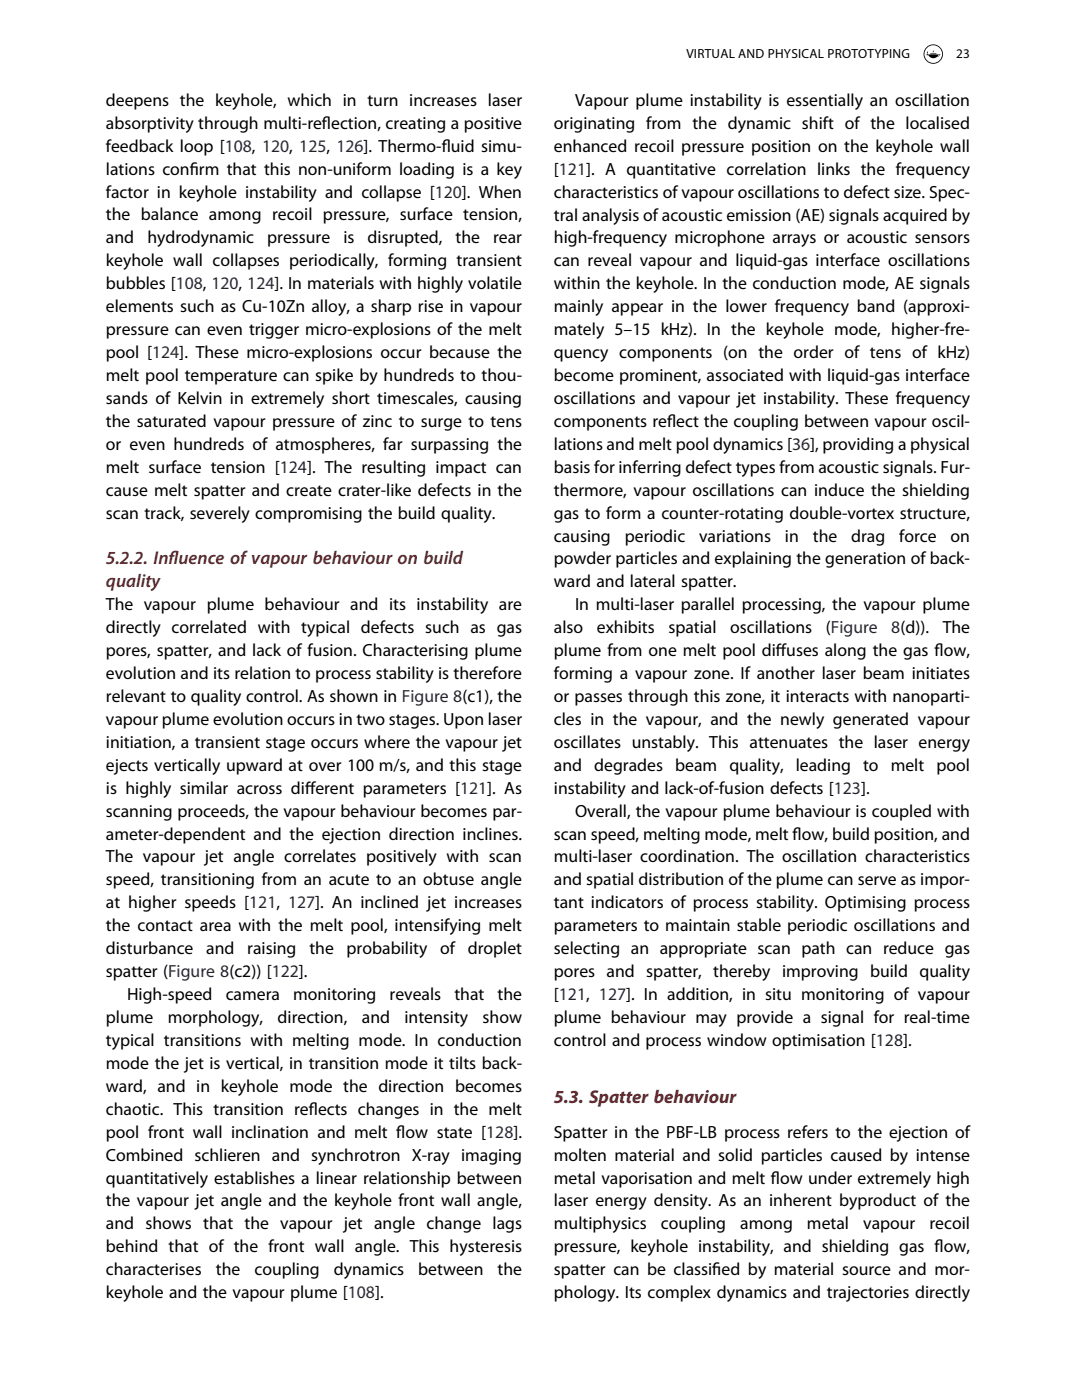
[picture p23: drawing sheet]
<svg xmlns="http://www.w3.org/2000/svg" width="215mm" height="280mm" viewBox="0 0 215 280" stroke-linecap="round" stroke-linejoin="round" font-family="sans-serif">
<defs><g id="words">
<g font-size="3.7" fill="#831f26">
<text x="21.2" y="112.9">5.2.2. Inf</text>
<text x="33.7" y="112.9">luence of vapour behaviour on build</text>
<text x="21.2" y="117.5">quality</text>
<text x="110.7" y="220.7">5.3. Spatter behaviour</text>
</g>
<g font-size="3.5">
<text x="21.2" y="21.2">deepens the keyhole, which in turn increases laser</text>
<text x="114.9" y="21.2">Vapour plume instability is essentially an oscillation</text>
<text x="21.2" y="25.8">absorptivity through multi-ref</text>
<text x="64.3" y="25.8">lection, creating a positive</text>
<text x="110.7" y="25.8">originating from the dynamic shift of the localised</text>
<text x="21.2" y="30.3">feedback loop [108, 120, 125, 126]. Thermo-f</text>
<text x="21.2" y="34.9">lations conf</text>
<text x="37.9" y="34.9">irm that this non-uniform loading is a key</text>
<text x="88.3" y="30.3">luid simu-</text>
<text x="110.7" y="30.3">enhanced recoil pressure position on the keyhole wall</text>
<text x="110.7" y="34.9">[121]. A quantitative correlation links the frequency</text>
<text x="21.2" y="39.5">factor in keyhole instability and collapse [120]. When</text>
<text x="110.7" y="39.5">characteristics of vapour oscillations to defect size. Spec-</text>
<text x="21.2" y="44.1">the balance among recoil pressure, surface tension,</text>
<text x="110.7" y="44.1">tral analysis of acoustic emission (AE) signals acquired by</text>
<text x="21.2" y="48.7">and</text>
<text x="21.2" y="53.3">keyhole wall collapses periodically, forming transient</text>
<text x="29.4" y="48.7">hydrodynamic</text>
<text x="53.4" y="48.7">pressure</text>
<text x="68.6" y="48.7">is</text>
<text x="73.5" y="48.7">disrupted,</text>
<text x="91" y="48.7">the</text>
<text x="98.5" y="48.7">rear</text>
<text x="110.7" y="53.3">can reveal vapour and liquid-gas interface oscillations</text>
<text x="110.7" y="48.7">high-frequency microphone arrays or acoustic sensors</text>
<text x="21.2" y="57.9">bubbles [108, 120, 124]. In materials with highly volatile</text>
<text x="110.7" y="57.9">within the keyhole. In the conduction mode, AE signals</text>
<text x="21.2" y="62.4">elements such as Cu-10Zn alloy, a sharp rise in vapour</text>
<text x="110.7" y="62.4">mainly appear in the lower frequency band (approxi-</text>
<text x="21.2" y="71.6">pool [124]. These micro-explosions occur because the</text>
<text x="21.2" y="67">pressure can even trigger micro-explosions of the melt</text>
<text x="110.7" y="67">mately 5–15 kHz). In the keyhole mode, higher-fre-</text>
<text x="110.7" y="71.6">quency components (on the order of tens of kHz)</text>
<text x="21.2" y="76.2">melt pool temperature can spike by hundreds to thou-</text>
<text x="110.7" y="76.2">become prominent, associated with liquid-gas interface</text>
<text x="21.2" y="80.8">sands of Kelvin in extremely short timescales, causing</text>
<text x="110.7" y="80.8">oscillations and vapour jet instability. These frequency</text>
<text x="21.2" y="90">or even hundreds of atmospheres, far surpassing the</text>
<text x="21.2" y="85.4">the saturated vapour pressure of zinc to surge to tens</text>
<text x="110.7" y="90">lations and melt pool dynamics [36], providing a physical</text>
<text x="110.7" y="85.4">components ref</text>
<text x="133.3" y="85.4">lect the coupling between vapour oscil-</text>
<text x="21.2" y="94.5">melt surface tension [124]. The resulting impact can</text>
<text x="110.7" y="94.5">basis for inferring defect types from acoustic signals. Fur-</text>
<text x="21.2" y="99.1">cause melt spatter and create crater-like defects in the</text>
<text x="110.7" y="99.1">thermore, vapour oscillations can induce the shielding</text>
<text x="21.2" y="103.7">scan track, severely compromising the build quality.</text>
<text x="110.7" y="103.7">gas to form a counter-rotating double-vortex structure,</text>
<text x="110.7" y="112.9">powder particles and explaining the generation of back-</text>
<text x="110.7" y="108.3">causing</text>
<text x="124.8" y="108.3">periodic</text>
<text x="139.7" y="108.3">variations</text>
<text x="156.8" y="108.3">in</text>
<text x="162.4" y="108.3">the</text>
<text x="170.1" y="108.3">drag</text>
<text x="179.7" y="108.3">force</text>
<text x="189.9" y="108.3">on</text>
<text x="110.7" y="117.5">ward and lateral spatter.</text>
<text x="21.2" y="122.1">The vapour plume behaviour and its instability are</text>
<text x="114.9" y="122.1">In multi-laser parallel processing, the vapour plume</text>
<text x="21.2" y="126.6">directly correlated with typical defects such as gas</text>
<text x="21.2" y="131.2">pores, spatter, and lack of fusion. Characterising plume</text>
<text x="110.7" y="126.6">also</text>
<text x="110.7" y="131.2">plume from one melt pool dif</text>
<text x="119.3" y="126.6">exhibits</text>
<text x="133.6" y="126.6">spatial</text>
<text x="145.9" y="126.6">oscillations</text>
<text x="155.1" y="131.2">fuses along the gas f</text>
<text x="165" y="126.6">(Figure</text>
<text x="186.7" y="131.2">low,</text>
<text x="188.4" y="126.6">The</text>
<text x="21.2" y="135.8">evolution and its relation to process stability is therefore</text>
<text x="110.7" y="135.8">forming a vapour zone. If another laser beam initiates</text>
<text x="21.2" y="140.4">relevant to quality control. As shown in Figure 8(c1), the</text>
<text x="110.7" y="140.4">or passes through this zone, it interacts with nanoparti-</text>
<text x="21.2" y="149.6">initiation, a transient stage occurs where the vapour jet</text>
<text x="21.2" y="145">vapour plume evolution occurs in two stages. Upon laser</text>
<text x="110.7" y="149.6">oscillates unstably. This attenuates the laser energy</text>
<text x="110.7" y="145">cles in the vapour, and the newly generated vapour</text>
<text x="21.2" y="154.2">ejects vertically upward at over 100 m/s, and this stage</text>
<text x="110.7" y="154.2">and degrades beam quality, leading to melt pool</text>
<text x="21.2" y="158.8">is highly similar across dif</text>
<text x="61" y="158.8">ferent parameters [121]. As</text>
<text x="110.7" y="158.7">instability and lack-of-fusion defects [123].</text>
<text x="21.2" y="163.3">scanning proceeds, the vapour behaviour becomes par-</text>
<text x="21.2" y="167.9">ameter-dependent and the ejection direction inclines.</text>
<text x="110.7" y="167.9">scan speed, melting mode, melt f</text>
<text x="114.9" y="163.3">Overall, the vapour plume behaviour is coupled with</text>
<text x="158.4" y="167.9">low, build position, and</text>
<text x="21.2" y="172.5">The vapour jet angle correlates positively with scan</text>
<text x="110.7" y="172.5">multi-laser coordination. The oscillation characteristics</text>
<text x="21.2" y="177.1">speed, transitioning from an acute to an obtuse angle</text>
<text x="110.7" y="177.1">and spatial distribution of the plume can serve as impor-</text>
<text x="21.2" y="181.7">at higher speeds [121, 127]. An inclined jet increases</text>
<text x="110.7" y="181.7">tant indicators of process stability. Optimising process</text>
<text x="21.2" y="190.9">disturbance</text>
<text x="21.2" y="186.3">the contact area with the melt pool, intensifying melt</text>
<text x="41.2" y="190.9">and</text>
<text x="49.4" y="190.9">raising</text>
<text x="61.8" y="190.9">the</text>
<text x="69.3" y="190.9">probability</text>
<text x="87.9" y="190.9">of droplet</text>
<text x="110.7" y="186.3">parameters to maintain stable periodic oscillations and</text>
<text x="110.7" y="190.9">selecting an appropriate scan path can reduce gas</text>
<text x="21.2" y="195.4">spatter (Figure 8(c2)) [122].</text>
<text x="110.7" y="195.4">pores and spatter, thereby improving build quality</text>
<text x="25.4" y="200">High-speed</text>
<text x="45.1" y="200">camera</text>
<text x="58.6" y="200">monitoring</text>
<text x="77.9" y="200">reveals</text>
<text x="90.8" y="200">that</text>
<text x="99.4" y="200">the</text>
<text x="110.7" y="200">[121, 127]. In addition, in situ monitoring of vapour</text>
<text x="21.2" y="204.6">plume</text>
<text x="21.2" y="209.2">typical transitions with melting mode. In conduction</text>
<text x="33.5" y="204.6">morphology,</text>
<text x="55.5" y="204.6">direction,</text>
<text x="72.3" y="204.6">and</text>
<text x="80.8" y="204.6">intensity</text>
<text x="96.4" y="204.6">show</text>
<text x="110.7" y="204.6">plume behaviour may provide a signal for real-time</text>
<text x="110.7" y="209.2">control and process window optimisation [128].</text>
<text x="21.2" y="213.8">mode the jet is vertical, in transition mode it tilts back-</text>
<text x="21.2" y="218.4">ward, and in keyhole mode the direction becomes</text>
<text x="21.2" y="223">chaotic. This transition ref</text>
<text x="21.2" y="227.5">pool front wall inclination and melt f</text>
<text x="61.7" y="223">lects changes in the melt</text>
<text x="79.2" y="227.5">low state [128].</text>
<text x="110.7" y="227.5">Spatter in the PBF-LB process refers to the ejection of</text>
<text x="21.2" y="232.1">Combined schlieren and synchrotron X-ray imaging</text>
<text x="110.7" y="232.1">molten material and solid particles caused by intense</text>
<text x="21.2" y="236.7">quantitatively establishes a linear relationship between</text>
<text x="110.7" y="236.7">metal vaporisation and melt f</text>
<text x="154" y="236.7">low under extremely high</text>
<text x="21.2" y="241.3">the vapour jet angle and the keyhole front wall angle,</text>
<text x="21.2" y="245.9">and shows that the vapour jet angle change lags</text>
<text x="110.7" y="241.3">laser energy density. As an inherent byproduct of the</text>
<text x="110.7" y="245.9">multiphysics</text>
<text x="132" y="245.9">coupling</text>
<text x="147.9" y="245.9">among</text>
<text x="161.2" y="245.9">metal</text>
<text x="172.5" y="245.9">vapour</text>
<text x="185.7" y="245.9">recoil</text>
<text x="21.2" y="250.5">behind that of the front wall angle. This hysteresis</text>
<text x="110.7" y="250.5">pressure, keyhole instability, and shielding gas f</text>
<text x="186.7" y="250.5">low,</text>
<text x="21.2" y="255.1">characterises</text>
<text x="43.1" y="255.1">the</text>
<text x="50.8" y="255.1">coupling</text>
<text x="66.7" y="255.1">dynamics</text>
<text x="83.6" y="255.1">between</text>
<text x="99.4" y="255.1">the</text>
<text x="110.7" y="255.1">spatter can be classif</text>
<text x="142.3" y="255.1">ied by material source and mor-</text>
<text x="21.2" y="259.6">keyhole and the vapour plume [108].</text>
<text x="110.7" y="259.6">phology. Its complex dynamics and trajectories directly</text>
</g>
<text font-size="3.5" fill="#010181" x="178.1" y="126.6">8(d)).</text>
<g font-size="2.6">
<text x="137.1" y="11.6">VIRTUAL AND PHYSICAL PROTOTYPING</text>
<text x="191.1" y="11.6">23</text>
</g>
</g></defs>
<g fill="#000">
<path d="M185.3 10.2v.5l-.1-.1zM185.9 10.6h1.2zM185.9 10.8h1.2zM186.5 10.2l.2-.1-.2 .4-.1-.1z"/>
<path d="M184.7 10.8a1.8 1.8 0 0 1 3.6 0 1.8 1.8 0 0 1-3.6 0zM184.5 10.8a1.95 1.95 0 0 0 3.9 0 1.95 1.95 0 0 0-3.9 0z"/>
<path d="M187.5 11l.3-.1-.5 .4zM185.1 10.9l.1 .1h.3a1.12 1.12 0 0 0 1.8 .3 .67 .67 0 0 0 .6-.5z"/>
</g>
<use href="#words"/>
</svg>
